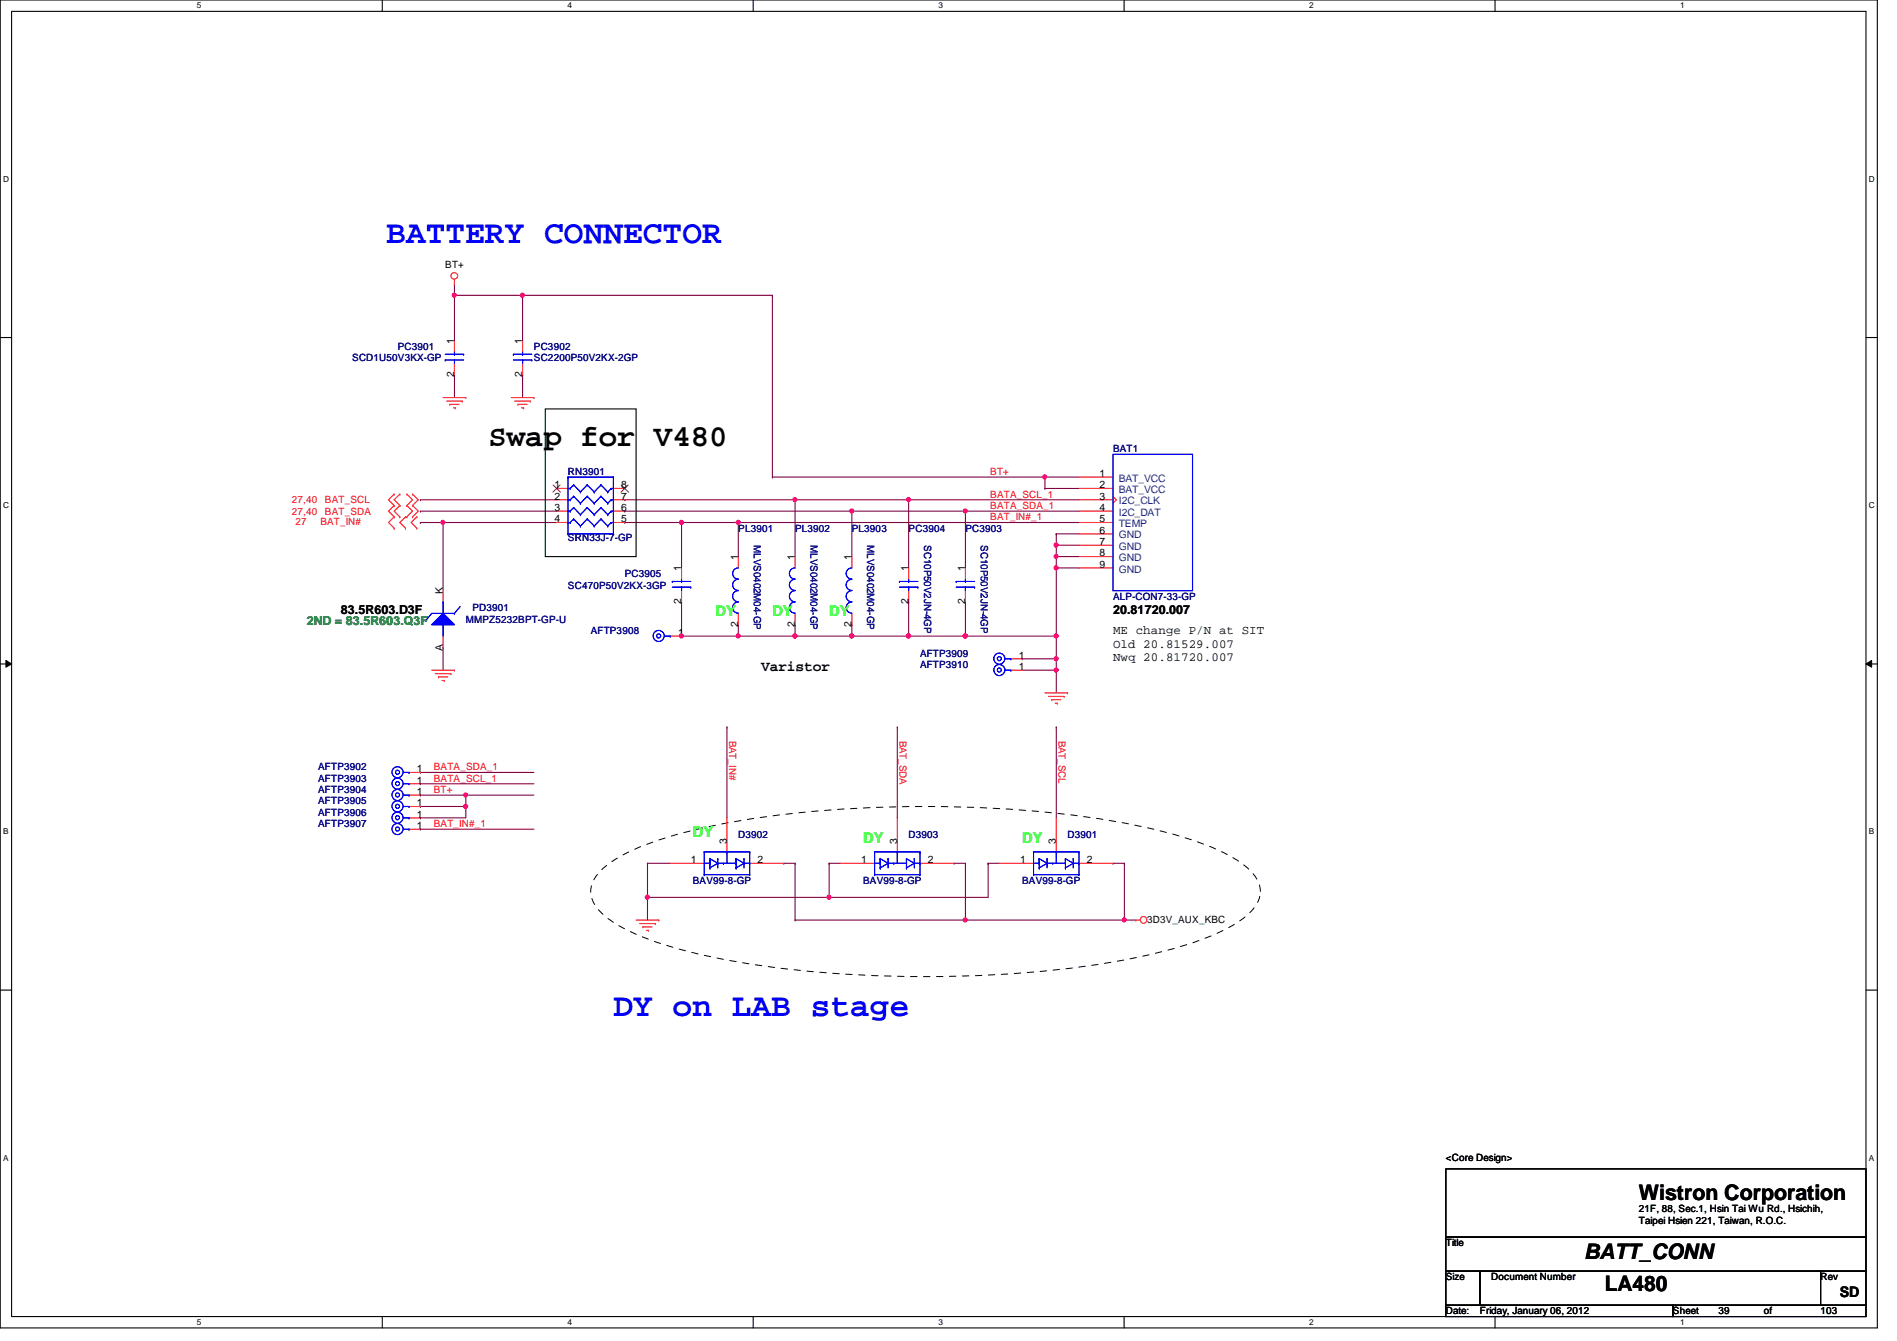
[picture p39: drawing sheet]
<svg xmlns="http://www.w3.org/2000/svg" width="297mm" height="210mm" viewBox="0 0 297 210" stroke-linecap="round" stroke-linejoin="round" font-family="sans-serif">
<defs><g id="words">
<g font-size="5.1" fill="#00f">
<text x="60.5" y="38.1">BATTERY CONNECTOR</text>
<text x="96.1" y="159">DY on LAB stage</text>
</g>
<text font-size="4.8" x="76.5" y="69.8">Swap for V480</text>
<g font-size="3.3">
<text x="256.6" y="187.9">Wistron Corporation</text>
<text x="248.1" y="197">BATT_CONN</text>
<text x="251.3" y="202.1">LA480</text>
</g>
<g font-size="2.3" fill="#0f0">
<text x="112.1" y="96.4">DY</text>
<text x="120.9" y="96.4">DY</text>
<text x="129.8" y="96.4">DY</text>
<text x="108.5" y="131">DY</text>
<text x="135.2" y="131.9">DY</text>
<text x="160.1" y="131.9">DY</text>
</g>
<g font-size="2.3">
<text x="119.2" y="105">Varistor</text>
<text x="288.1" y="203">SD</text>
</g>
<text font-size="1.9" fill="#008000" x="48" y="97.8">2ND = 83.5R603.Q3F</text>
<g font-size="1.9">
<text x="53.4" y="96.1">83.5R603.D3F</text>
<text x="174.3" y="99.3">ME change P/N at SIT</text>
<text x="174.3" y="101.4">Old 20.81529.007</text>
<text x="174.3" y="96.1">20.81720.007</text>
<text x="174.3" y="103.5">Nwq 20.81720.007</text>
</g>
<g font-size="1.6">
<text x="69.7" y="42">BT+</text>
<text x="71.1" y="53.9" transform="rotate(-90 71.1 53.9)">1</text>
<text x="81.8" y="53.9" transform="rotate(-90 81.8 53.9)">1</text>
<text x="71.1" y="59" transform="rotate(-90 71.1 59)">2</text>
<text x="81.8" y="59" transform="rotate(-90 81.8 59)">2</text>
<text x="86.8" y="76.4">1</text>
<text x="97.3" y="76.4">8</text>
<text x="172.2" y="74.6">1</text>
<text x="172.2" y="76.4">2</text>
<text x="86.8" y="78.2">2</text>
<text x="86.8" y="80">3</text>
<text x="86.8" y="81.7">4</text>
<text x="97.3" y="81.7">5</text>
<text x="97.3" y="80">6</text>
<text x="97.3" y="78.2">7</text>
<text x="172.2" y="78.2">3</text>
<text x="172.2" y="80">4</text>
<text x="172.2" y="81.7">5</text>
<text x="172.2" y="83.5">6</text>
<text x="106.7" y="89.5" transform="rotate(-90 106.7 89.5)">1</text>
<text x="115.6" y="87.7" transform="rotate(-90 115.6 87.7)">1</text>
<text x="124.5" y="87.7" transform="rotate(-90 124.5 87.7)">1</text>
<text x="133.3" y="87.7" transform="rotate(-90 133.3 87.7)">1</text>
<text x="142.2" y="89.5" transform="rotate(-90 142.2 89.5)">1</text>
<text x="151.1" y="89.5" transform="rotate(-90 151.1 89.5)">1</text>
<text x="172.2" y="85.3">7</text>
<text x="172.2" y="87.1">8</text>
<text x="172.2" y="88.9">9</text>
<text x="69.3" y="93" transform="rotate(-90 69.3 93)">K</text>
<text x="106.7" y="94.6" transform="rotate(-90 106.7 94.6)">2</text>
<text x="142.2" y="94.6" transform="rotate(-90 142.2 94.6)">2</text>
<text x="151.1" y="94.6" transform="rotate(-90 151.1 94.6)">2</text>
<text x="69.3" y="101.9" transform="rotate(-90 69.3 101.9)">A</text>
<text x="106.2" y="99.5">1</text>
<text x="115.6" y="98.1" transform="rotate(-90 115.6 98.1)">2</text>
<text x="124.5" y="98.1" transform="rotate(-90 124.5 98.1)">2</text>
<text x="133.3" y="98.1" transform="rotate(-90 133.3 98.1)">2</text>
<text x="159.5" y="104.9">1</text>
<text x="159.5" y="103.1">1</text>
<text x="65.3" y="122.6">1</text>
<text x="65.3" y="120.9">1</text>
<text x="65.3" y="124.4">1</text>
<text x="65.3" y="128">1</text>
<text x="65.3" y="129.8">1</text>
<text x="65.3" y="126.2">1</text>
<text x="108.2" y="135.1">1</text>
<text x="113.8" y="132.1" transform="rotate(-90 113.8 132.1)">3</text>
<text x="118.6" y="135.1">2</text>
<text x="134.8" y="135.1">1</text>
<text x="140.5" y="132.1" transform="rotate(-90 140.5 132.1)">3</text>
<text x="145.3" y="135.1">2</text>
<text x="159.7" y="135.1">1</text>
<text x="165.4" y="132.1" transform="rotate(-90 165.4 132.1)">3</text>
<text x="170.2" y="135.1">2</text>
<text x="179.6" y="144.4">3D3V_AUX_KBC</text>
<text x="226.4" y="181.7">&lt;Core Design&gt;</text>
<text x="256.6" y="189.7">21F, 88, Sec.1, Hsin Tai Wu Rd., Hsichih,</text>
<text x="256.6" y="191.6">Taipei Hsien 221, Taiwan, R.O.C.</text>
<text x="226.4" y="195.1">Title</text>
<text x="226.4" y="200.4">Size</text>
<text x="233.5" y="200.4">Document Number</text>
<text x="285.1" y="200.4">Rev</text>
<text x="226.4" y="205.7">Date:</text>
<text x="231.7" y="205.7">Friday, January 06, 2012</text>
<text x="262" y="205.7">Sheet</text>
<text x="269.1" y="205.7">39</text>
<text x="276.2" y="205.7">of</text>
<text x="285.1" y="205.7">103</text>
</g>
<g font-size="1.6" fill="#000080">
<text x="55.2" y="56.6">SCD1U50V3KX-GP</text>
<text x="62.3" y="54.8">PC3901</text>
<text x="83.6" y="54.8">PC3902</text>
<text x="83.6" y="56.6">SC2200P50V2KX-2GP</text>
<text x="174.3" y="70.8">BAT1</text>
<text x="88.9" y="74.3">RN3901</text>
<text x="115.6" y="83.2">PL3901</text>
<text x="124.5" y="83.2">PL3902</text>
<text x="133.4" y="83.2">PL3903</text>
<text x="142.3" y="83.2">PC3904</text>
<text x="151.2" y="83.2">PC3903</text>
<text x="88.9" y="84.7">SRN33J-7-GP</text>
<text x="118" y="85.3" transform="rotate(90 118 85.3)">MLVS0402M04-GP</text>
<text x="126.9" y="85.3" transform="rotate(90 126.9 85.3)">MLVS0402M04-GP</text>
<text x="135.8" y="85.3" transform="rotate(90 135.8 85.3)">MLVS0402M04-GP</text>
<text x="144.7" y="85.3" transform="rotate(90 144.7 85.3)">SC10P50V2JN-4GP</text>
<text x="153.6" y="85.3" transform="rotate(90 153.6 85.3)">SC10P50V2JN-4GP</text>
<text x="74" y="95.7">PD3901</text>
<text x="88.9" y="92.1">SC470P50V2KX-3GP</text>
<text x="97.8" y="90.3">PC3905</text>
<text x="174.3" y="93.9">ALP-CON7-33-GP</text>
<text x="72.9" y="97.5">MMPZ5232BPT-GP-U</text>
<text x="92.5" y="99.2">AFTP3908</text>
<text x="144.1" y="104.6">AFTP3910</text>
<text x="144.1" y="102.8">AFTP3909</text>
<text x="49.8" y="122.3">AFTP3903</text>
<text x="49.8" y="120.6">AFTP3902</text>
<text x="49.8" y="124.1">AFTP3904</text>
<text x="49.8" y="125.9">AFTP3905</text>
<text x="49.8" y="127.7">AFTP3906</text>
<text x="49.8" y="129.5">AFTP3907</text>
<text x="115.6" y="131.2">D3902</text>
<text x="142.3" y="131.2">D3903</text>
<text x="167.2" y="131.2">D3901</text>
<text x="108.5" y="138.3">BAV99-8-GP</text>
<text x="135.2" y="138.3">BAV99-8-GP</text>
<text x="160.1" y="138.3">BAV99-8-GP</text>
</g>
<g font-size="1.6" fill="#f00">
<text x="155.1" y="77.9">BATA_SCL_1</text>
<text x="155.1" y="74.3">BT+</text>
<text x="45.7" y="78.8">27,40</text>
<text x="45.7" y="80.6">27,40</text>
<text x="46.3" y="82.2">27</text>
<text x="50.2" y="82.2">BAT_IN#</text>
<text x="50.9" y="78.8">BAT_SCL</text>
<text x="50.9" y="80.6">BAT_SDA</text>
<text x="155.1" y="79.7">BATA_SDA_1</text>
<text x="155.1" y="81.4">BAT_IN#_1</text>
<text x="114.2" y="115.9" transform="rotate(90 114.2 115.9)">BAT_IN#</text>
<text x="140.8" y="115.9" transform="rotate(90 140.8 115.9)">BAT_SDA</text>
<text x="165.7" y="115.9" transform="rotate(90 165.7 115.9)">BAT_SCL</text>
<text x="67.9" y="124.1">BT+</text>
<text x="67.9" y="122.3">BATA_SCL_1</text>
<text x="67.9" y="120.6">BATA_SDA_1</text>
<text x="67.9" y="129.5">BAT_IN#_1</text>
</g>
<g font-size="1.6" fill="#004080">
<text x="175.2" y="75.4">BAT_VCC</text>
<text x="175.2" y="77.2">BAT_VCC</text>
<text x="175.2" y="79">I2C_CLK</text>
<text x="175.2" y="80.7">I2C_DAT</text>
<text x="175.2" y="82.5">TEMP</text>
<text x="175.2" y="84.3">GND</text>
<text x="175.2" y="86.1">GND</text>
<text x="175.2" y="87.8">GND</text>
<text x="175.2" y="89.6">GND</text>
</g>
<g font-size="1.3">
<text x="30.8" y="1.3">5</text>
<text x="88.9" y="1.3">4</text>
<text x="146.9" y="1.3">3</text>
<text x="205" y="1.3">2</text>
<text x="263.1" y="1.3">1</text>
<text x=".5" y="28.4">D</text>
<text x="292.6" y="28.4">D</text>
<text x=".5" y="79.5">C</text>
<text x="292.6" y="79.5">C</text>
<text x=".5" y="130.6">B</text>
<text x="292.6" y="130.6">B</text>
<text x=".5" y="181.7">A</text>
<text x="292.6" y="181.7">A</text>
<text x="30.8" y="207.4">5</text>
<text x="88.9" y="207.4">4</text>
<text x="146.9" y="207.4">3</text>
<text x="205" y="207.4">2</text>
<text x="263.1" y="207.4">1</text>
</g>
</g></defs>
<path d="M0 0h294v207.9h-294zM1.8 1.8h290.4v204.3h-290.4z" fill="none" stroke="#000" stroke-width=".17"/>
<g fill="#fff">
<path d="M30.8 .2h.7v1.4h-.7z"/>
<path d="M30.8 206.2h.7v1.4h-.7z"/>
</g>
<path d="M59.9 0v1.8M59.9 206.1v1.8" fill="none" stroke="#000" stroke-width=".17"/>
<g fill="#fff">
<path d="M88.9 .2h.6v1.4h-.6z"/>
<path d="M88.9 206.2h.6v1.4h-.6z"/>
</g>
<path d="M117.9 0v1.8M117.9 206.1v1.8" fill="none" stroke="#000" stroke-width=".17"/>
<g fill="#fff">
<path d="M146.9 .2h.7v1.4h-.7z"/>
<path d="M146.9 206.2h.7v1.4h-.7z"/>
</g>
<path d="M176 0v1.8M176 206.1v1.8" fill="none" stroke="#000" stroke-width=".17"/>
<g fill="#fff">
<path d="M205 .2h.7v1.4h-.7z"/>
<path d="M205 206.2h.7v1.4h-.7z"/>
</g>
<path d="M234.1 0v1.8M234.1 206.1v1.8" fill="none" stroke="#000" stroke-width=".17"/>
<g fill="#fff">
<path d="M263.1 .2h.7v1.4h-.7z"/>
<path d="M263.1 206.2h.7v1.4h-.7z"/>
<path d="M.5 27.3h.9v1.4h-.9z"/>
<path d="M292.6 27.3h.9v1.4h-.9z"/>
<path d="M.5 78.4h.9v1.4h-.9z"/>
<path d="M292.6 78.4h.9v1.4h-.9z"/>
</g>
<path d="M0 52.8h1.8M292.2 52.8h1.8" fill="none" stroke="#000" stroke-width=".17"/>
<g fill="#fff">
<path d="M.5 129.5h.8v1.4h-.8z"/>
<path d="M292.6 129.5h.9v1.4h-.9z"/>
</g>
<path d="M0 103.9h1.8M292.2 103.9h1.8" fill="none" stroke="#000" stroke-width=".17"/>
<path d="M.9 103.4l.9 .5-.9 .5zM292.2 103.9l.9-.5v1z" fill="#000"/>
<path d="M.9 103.4l.9 .5-.9 .5zM292.2 103.9l.9-.5v1z" fill="none" stroke="#000" stroke-width=".16"/>
<g fill="#fff">
<path d="M.5 180.5h.8v1.4h-.8z"/>
<path d="M292.6 180.5h.9v1.4h-.9z"/>
</g>
<path d="M0 155h1.8M292.2 155h1.8" fill="none" stroke="#000" stroke-width=".17"/>
<path d="M165.4 87.1h.1M165.4 85.3h.1M165.4 87.1h3.5M165.4 85.3v1.8" fill="none" stroke="#800040" stroke-width=".17"/>
<circle cx="165.4" cy="85.3" r=".32" fill="#f0f"/>
<circle cx="165.4" cy="85.3" r=".32" fill="none" stroke="#f0f" stroke-width=".17"/>
<path d="M124.5 78.2h.1M124.5 78.2v8.9M165.4 85.3h.1M165.4 83.6h.1M165.4 88.9h.1M165.4 85.3h3.5M165.4 83.6v1.7M165.4 88.9v10.7" fill="none" stroke="#800040" stroke-width=".17"/>
<circle cx="165.4" cy="99.5" r=".32" fill="#f0f"/>
<circle cx="165.4" cy="99.5" r=".32" fill="none" stroke="#f0f" stroke-width=".17"/>
<circle cx="165.4" cy="88.9" r=".32" fill="#f0f"/>
<circle cx="165.4" cy="88.9" r=".32" fill="none" stroke="#f0f" stroke-width=".17"/>
<path d="M165.4 104.9h.1M165.4 104.9v3.6" fill="none" stroke="#800040" stroke-width=".17"/>
<circle cx="165.4" cy="104.9" r=".32" fill="#f0f"/>
<circle cx="165.4" cy="104.9" r=".32" fill="none" stroke="#f0f" stroke-width=".17"/>
<path d="M106.7 99.6h.1M106.7 99.6h8.9M124.5 99.6h.1M124.5 99.6h8.9" fill="none" stroke="#800040" stroke-width=".17"/>
<circle cx="133.4" cy="99.5" r=".32" fill="#f0f"/>
<circle cx="133.4" cy="99.5" r=".32" fill="none" stroke="#f0f" stroke-width=".17"/>
<circle cx="124.5" cy="99.5" r=".32" fill="#f0f"/>
<circle cx="124.5" cy="99.5" r=".32" fill="none" stroke="#f0f" stroke-width=".17"/>
<path d="M133.4 99.6h.1M133.4 99.6h8.9" fill="none" stroke="#800040" stroke-width=".17"/>
<circle cx="142.3" cy="99.5" r=".32" fill="#f0f"/>
<circle cx="142.3" cy="99.5" r=".32" fill="none" stroke="#f0f" stroke-width=".17"/>
<circle cx="133.4" cy="99.5" r=".32" fill="#f0f"/>
<circle cx="133.4" cy="99.5" r=".32" fill="none" stroke="#f0f" stroke-width=".17"/>
<path d="M142.3 99.6h.1M142.3 99.6h8.9" fill="none" stroke="#800040" stroke-width=".17"/>
<circle cx="151.1" cy="99.5" r=".32" fill="#f0f"/>
<circle cx="151.1" cy="99.5" r=".32" fill="none" stroke="#f0f" stroke-width=".17"/>
<circle cx="142.3" cy="99.5" r=".32" fill="#f0f"/>
<circle cx="142.3" cy="99.5" r=".32" fill="none" stroke="#f0f" stroke-width=".17"/>
<path d="M65.8 126.2h.1M65.8 126.2h7.1M72.9 126.2h.1M72.9 126.2v1.8" fill="none" stroke="#800040" stroke-width=".17"/>
<circle cx="72.9" cy="126.2" r=".32" fill="#f0f"/>
<circle cx="72.9" cy="126.2" r=".32" fill="none" stroke="#f0f" stroke-width=".17"/>
<g fill="none" stroke="#800040" stroke-width=".17">
<path d="M142.3 78.2h.1M142.3 78.2v10.7M106.7 94.2h.1M106.7 94.2v5.4M133.4 80h.1M133.4 97.8h.1M133.4 80v7.1M133.4 97.8v1.8M142.3 94.2h.1M142.3 94.2v5.4M151.2 80h.1M151.2 80v8.9"/>
<path d="M65.8 124.5h.1M65.8 124.5h7.1"/>
</g>
<circle cx="106.7" cy="99.5" r=".32" fill="#f0f"/>
<circle cx="106.7" cy="99.5" r=".32" fill="none" stroke="#f0f" stroke-width=".17"/>
<path d="M106.7 81.8h.1M106.7 81.8v7.1" fill="none" stroke="#800040" stroke-width=".17"/>
<circle cx="106.7" cy="81.8" r=".32" fill="#f0f"/>
<circle cx="106.7" cy="81.8" r=".32" fill="none" stroke="#f0f" stroke-width=".17"/>
<path d="M151.2 94.2h.1M151.2 94.2v5.4" fill="none" stroke="#800040" stroke-width=".17"/>
<circle cx="151.1" cy="99.5" r=".32" fill="#f0f"/>
<circle cx="151.1" cy="99.5" r=".32" fill="none" stroke="#f0f" stroke-width=".17"/>
<path d="M106.7 81.8h.1M106.7 81.8h8.9M133.4 80h.1M133.4 80h17.8" fill="none" stroke="#800040" stroke-width=".17"/>
<circle cx="133.4" cy="80" r=".32" fill="#f0f"/>
<circle cx="133.4" cy="80" r=".32" fill="none" stroke="#f0f" stroke-width=".17"/>
<path d="M97.8 78.2h.1M97.8 78.2h44.5M124.5 78.2h.1M65.8 81.8h.1M65.8 81.8h3.6M97.8 80h.1M97.8 80h35.6" fill="none" stroke="#800040" stroke-width=".17"/>
<circle cx="124.5" cy="78.2" r=".32" fill="#f0f"/>
<circle cx="124.5" cy="78.2" r=".32" fill="none" stroke="#f0f" stroke-width=".17"/>
<path d="M142.3 78.2h.1M142.3 78.2h26.6" fill="none" stroke="#800040" stroke-width=".17"/>
<circle cx="142.3" cy="78.2" r=".32" fill="#f0f"/>
<circle cx="142.3" cy="78.2" r=".32" fill="none" stroke="#f0f" stroke-width=".17"/>
<path d="M151.2 80h.1M151.2 80h17.7" fill="none" stroke="#800040" stroke-width=".17"/>
<circle cx="151.1" cy="80" r=".32" fill="#f0f"/>
<circle cx="151.1" cy="80" r=".32" fill="none" stroke="#f0f" stroke-width=".17"/>
<path d="M115.6 81.8h.1M115.6 81.8h53.3" fill="none" stroke="#800040" stroke-width=".17"/>
<circle cx="115.6" cy="81.8" r=".32" fill="#f0f"/>
<circle cx="115.6" cy="81.8" r=".32" fill="none" stroke="#f0f" stroke-width=".17"/>
<path d="M81.8 46.2h.1M81.8 46.2h39.1M124.5 97.8h.1M124.5 97.8v1.8" fill="none" stroke="#800040" stroke-width=".17"/>
<circle cx="81.8" cy="46.2" r=".32" fill="#f0f"/>
<circle cx="81.8" cy="46.2" r=".32" fill="none" stroke="#f0f" stroke-width=".17"/>
<path d="M163.6 74.7h.1M163.6 74.7h5.3" fill="none" stroke="#800040" stroke-width=".17"/>
<circle cx="163.6" cy="74.6" r=".32" fill="#f0f"/>
<circle cx="163.6" cy="74.6" r=".32" fill="none" stroke="#f0f" stroke-width=".17"/>
<path d="M120.9 46.2h.1M120.9 46.2v28.5M65.8 78.2h.1M65.8 78.2h21.4M65.8 80h.1M65.8 80h21.4M69.4 81.8h.1M69.4 81.8h17.8M115.6 97.8h.1M115.6 97.8v1.8" fill="none" stroke="#800040" stroke-width=".17"/>
<circle cx="69.4" cy="81.8" r=".32" fill="#f0f"/>
<circle cx="69.4" cy="81.8" r=".32" fill="none" stroke="#f0f" stroke-width=".17"/>
<path d="M115.6 81.8h.1M115.6 99.6h.1M115.6 81.8v5.3M115.6 99.6h8.9" fill="none" stroke="#800040" stroke-width=".17"/>
<circle cx="124.5" cy="99.5" r=".32" fill="#f0f"/>
<circle cx="124.5" cy="99.5" r=".32" fill="none" stroke="#f0f" stroke-width=".17"/>
<circle cx="115.6" cy="99.5" r=".32" fill="#f0f"/>
<circle cx="115.6" cy="99.5" r=".32" fill="none" stroke="#f0f" stroke-width=".17"/>
<g fill="none" stroke="#800040" stroke-width=".17">
<path d="M69.4 81.8h.1M69.4 81.8v10.7M69.4 101.3h.1M69.4 101.3v3.6M165.4 113.8h.1M165.4 113.8v14.2M65.8 128h.1M65.8 128h7.1M101.4 135.1h.1M101.4 135.1h3.5M122.7 135.1h.1M122.7 135.1h1.8"/>
<path d="M129.8 135.1h.1M129.8 135.1h1.8M174.3 135.1h.1M174.3 135.1h1.8M176.1 135.1h.1M176.1 135.1v8.9M101.4 140.5h.1M101.4 140.5v3.5M151.2 144h.1M151.2 144h26.6M176.1 144h.1"/>
</g>
<circle cx="176" cy="144" r=".32" fill="#f0f"/>
<circle cx="176" cy="144" r=".32" fill="none" stroke="#f0f" stroke-width=".17"/>
<circle cx="151.1" cy="144" r=".32" fill="#f0f"/>
<circle cx="151.1" cy="144" r=".32" fill="none" stroke="#f0f" stroke-width=".17"/>
<path d="M129.8 135.1h.1M129.8 135.1v5.4h-28.4M101.4 140.5h.1" fill="none" stroke="#800040" stroke-width=".17"/>
<circle cx="129.8" cy="140.4" r=".32" fill="#f0f"/>
<circle cx="129.8" cy="140.4" r=".32" fill="none" stroke="#f0f" stroke-width=".17"/>
<circle cx="101.4" cy="140.4" r=".32" fill="#f0f"/>
<circle cx="101.4" cy="140.4" r=".32" fill="none" stroke="#f0f" stroke-width=".17"/>
<g fill="none" stroke="#800040" stroke-width=".17">
<path d="M71.2 58.7h.1M71.2 46.2h.1M71.2 46.2v7.1M71.2 58.7v3.5M71.2 46.2h10.6M81.8 58.7h.1M81.8 46.2h.1M81.8 46.2v7.1M81.8 58.7v3.5M97.8 81.8h.1M97.8 81.8h8.9M113.8 113.8h.1"/>
<path d="M113.8 113.8v14.2M140.5 113.8h.1M140.5 113.8v14.2M101.4 135.1h.1M101.4 135.1v5.4M124.5 135.1h.1M124.5 135.1v8.9M149.4 135.1h.1M149.4 135.1h1.8M151.2 135.1h.1M151.2 135.1v8.9h-26.7M154.7 135.1h.1"/>
<path d="M154.7 135.1v5.4h-24.9M154.7 135.1h1.8M124.5 144h.1M129.8 140.5h.1"/>
</g>
<circle cx="71.1" cy="46.2" r=".32" fill="#f0f"/>
<circle cx="71.1" cy="46.2" r=".32" fill="none" stroke="#f0f" stroke-width=".17"/>
<path d="M165.4 83.6h.1M165.4 83.6h3.5M65.8 122.7h.1M65.8 122.7h17.8M72.9 124.5h.1M72.9 124.5h10.7" fill="none" stroke="#800040" stroke-width=".17"/>
<circle cx="72.9" cy="124.4" r=".32" fill="#f0f"/>
<circle cx="72.9" cy="124.4" r=".32" fill="none" stroke="#f0f" stroke-width=".17"/>
<path d="M151.2 99.6h.1M151.2 99.6h14.2M65.8 129.8h.1M65.8 120.9h.1M65.8 129.8h17.8M65.8 120.9h17.8M72.9 124.5h.1M72.9 124.5v1.7" fill="none" stroke="#800040" stroke-width=".17"/>
<circle cx="151.1" cy="99.5" r=".32" fill="#f0f"/>
<circle cx="151.1" cy="99.5" r=".32" fill="none" stroke="#f0f" stroke-width=".17"/>
<path d="M71.2 44.4h.1M71.2 44.4v1.8M120.9 74.7h.1M120.9 74.7h42.7M165.4 88.9h.1M165.4 87.1h.1M165.4 88.9h3.5M165.4 87.1v1.8" fill="none" stroke="#800040" stroke-width=".17"/>
<circle cx="165.4" cy="87.1" r=".32" fill="#f0f"/>
<circle cx="165.4" cy="87.1" r=".32" fill="none" stroke="#f0f" stroke-width=".17"/>
<path d="M163.6 74.7h.1M163.6 76.5h.1M163.6 74.7v1.8M163.6 76.5h5.3M165.4 99.6h.1M165.4 99.6v5.3M160.1 103.1h.1M160.1 103.1h5.3M160.1 104.9h5.3M165.4 104.9h.1M165.4 103.1h.1" fill="none" stroke="#800040" stroke-width=".17"/>
<circle cx="165.4" cy="103.1" r=".32" fill="#f0f"/>
<circle cx="165.4" cy="103.1" r=".32" fill="none" stroke="#f0f" stroke-width=".17"/>
<g fill="none" stroke="#f00" stroke-width=".17">
<path d="M71.2 44.4h.1M71.2 43.7v.7M61.7 79.1h.1M61.7 77.3h.1M61.7 79.1l-.9 .9 .9 .9M61.7 77.3l-.9 .9 .9 .9M62.6 77.3h.1M62.6 79.1h.1M62.6 77.3l-.9 .9 .9 .9M62.6 79.1l-.9 .9 .9 .9M63.7 79.1h.1M63.7 77.3h.1"/>
<path d="M63.7 77.3l.9 .9-.9 .9M63.7 79.1l.9 .9-.9 .9M64.6 79.1h.1M64.6 77.3h.1M64.6 77.3l.9 .9-.9 .9M64.6 79.1l.9 .9-.9 .9M69.4 62.2h3.5M69.9 62.8h2.5M70.4 63.3h.1M70.4 63.3h1.5M71 63.8h.3M71.3 63.8h.1"/>
<path d="M72.4 62.8h.1M72.9 62.2h.1M80 62.2h3.6M80.6 62.8h2.5M81.1 63.3h.1M81.1 63.3h1.4M81.7 63.8h.3M82 63.8h.1M83.1 62.8h.1M83.6 62.2h.1M87.2 76.5h1.7M87.2 78.2h1.7"/>
<path d="M96.1 76.5h1.7M96.1 78.2h1.7M61.7 82.7h.1M61.7 80.9h.1M61.7 80.9l-.9 .9 .9 .9M62.6 80.9h.1M63.5 80.9h.1M63.5 82.7h.1M63.5 80.9l-.9 .9 .9 .9M63.7 80.9h.1M64.6 80.9h.1M65.3 82.7h.1"/>
<path d="M65.3 80.9h.1M65.3 80.9l-.9 .9 .9 .9M69.4 92.5v1.7M69.4 99.6v1.7M87.2 80h1.7M87.2 81.8h1.7M96.1 80h1.7M96.1 81.8h1.7M104.9 99.6h1.8M106.7 88.9v1.8M106.7 92.5v1.7M142.3 88.9v1.8"/>
<path d="M142.3 92.5v1.7M67.6 104.9h3.6M68.2 105.5h2.4M68.7 106h.1M68.7 106h1.4M69.2 106.5h.4M69.6 106.5h.1M70.6 105.5h.1M71.2 104.9h.1M163.6 108.5h3.6M164.2 109h2.4M164.7 109.5h.1"/>
<path d="M164.7 109.5h1.4M165.2 110.1h.4M165.6 110.1h.1M166.6 109h.1M167.2 108.5h.1M99.6 144h3.6M100.2 144.6h2.4M100.7 145.1h.1M100.7 145.1h1.4M101.2 145.6h.4M101.6 145.6h.1M102.6 144.6h.1"/>
<path d="M103.2 144h.1M177.8 144h.1M177.8 144h.8"/>
<circle cx="71.1" cy="43.2" r=".52"/>
<circle cx="179.1" cy="144" r=".52"/>
</g>
<path d="M85.4 64h14.2v23.1h-14.2zM226.4 183h65.8v10.6h-65.8zM226.4 193.6h65.8v5.4h-65.8zM226.4 199h5.3v5.3h-5.3zM231.7 199h53.4v5.3h-53.4zM285.1 199h7.1v5.3h-7.1zM226.4 204.3h35.6v1.8h-35.6zM262 204.3h30.2v1.8h-30.2z" fill="none" stroke="#000" stroke-width=".17"/>
<path d="M94.4 136a25.4 25.4 0 0 1 9-4.6 119.4 119.4 0 0 1 27.6-4.7 186.3 186.3 0 0 1 45.9 2.3 53.5 53.5 0 0 1 16.3 5.3 8.5 8.5 0 0 1 4 4.3 4 4 0 0 1-.9 3.6 18.8 18.8 0 0 1-7.9 4.8 105.1 105.1 0 0 1-26.3 5.1 188.1 188.1 0 0 1-49.2-2 53.4 53.4 0 0 1-16.3-5.4 8.5 8.5 0 0 1-4-4.3 4 4 0 0 1 1-3.6z" fill="none" stroke="#000" stroke-width=".16" stroke-dasharray="1 1 1 1 1 1 1 1"/>
<path d="M86.6 75.9l1.2 1.1M87.7 75.9l-1.1 1.1M97.3 75.9l1.1 1.1M98.4 75.9l-1.2 1.1" fill="none" stroke="#804000" stroke-width=".16"/>
<g fill="none" stroke="#00f" stroke-width=".17">
<path d="M88.9 78.2h.1M88.9 74.7h.1M88.9 76.5h.4M88.9 78.2h.4M88.9 74.7h7.2M88.9 74.7v8.9M89.3 76.5h.1M89.3 78.2h.1M89.8 75.9h.1M89.8 77.7h.1M89.8 79.5h.1M89.8 75.9l-.5 .6"/>
<path d="M89.8 75.9l1.1 1.1M89.8 77.7l1.1 1.1M89.8 77.7l-.5 .5M89.8 79.5l-.5 .5M89.8 79.5l1.1 1.1M90.9 77h.1M90.9 78.8h.1M91.9 75.9h.1M91.9 77.7h.1M91.9 79.5h.1M91.9 75.9l-1 1.1M91.9 75.9l1.1 1.1"/>
<path d="M91.9 77.7l1.1 1.1M91.9 77.7l-1 1.1M91.9 79.5l-1 1.1M91.9 79.5l1.1 1.1M93 77h.1M93 78.8h.1M94.1 75.9h.1M94.1 77.7h.1M94.1 79.5h.1M94.1 75.9l-1.1 1.1M94.1 75.9l1.1 1.1M94.1 77.7l1.1 1.1"/>
<path d="M94.1 77.7l-1.1 1.1M94.1 79.5l-1.1 1.1M94.1 79.5l1.1 1.1M95.2 77h.1M95.2 78.8h.1M95.7 76.5h.1M95.7 78.2h.1M95.7 76.5h.4M95.7 76.5l-.5 .5M95.7 78.2h.4M95.7 78.2l-.5 .6M96.1 76.5h.1"/>
<path d="M96.1 74.7h.1M96.1 74.7v8.9M88.9 81.8h.1M88.9 83.6h.1M88.9 80h.4M88.9 81.8h.4M88.9 83.6h7.2M89.3 80h.1M89.3 81.8h.1M89.8 81.2h.1M89.8 81.2l1.1 1.1M89.8 81.2l-.5 .6"/>
<path d="M90.9 80.6h.1M90.9 82.3h.1M91.9 81.2h.1M91.9 81.2l1.1 1.1M91.9 81.2l-1 1.1M93 80.6h.1M93 82.3h.1M94.1 81.2h.1M94.1 81.2l1.1 1.1M94.1 81.2l-1.1 1.1M95.2 80.6h.1M95.2 82.3h.1"/>
<path d="M95.7 80h.1M95.7 81.8h.1M95.7 80h.4M95.7 80l-.5 .6M95.7 81.8h.4M95.7 81.8l-.5 .5M96.1 80h.1M96.1 83.6h.1M104.1 99.6h.8M104.9 99.6h.1M105.3 91h.1M105.3 91h2.9"/>
<path d="M105.3 91.9h2.9M106.7 91h.1M106.7 91.9h.1M106.7 90.7v.3M106.7 91.9v.6M108.2 91.9h.1M140.8 91h.1M140.8 91h2.9M140.8 91.9h2.9M142.3 91h.1M142.3 91.9h.1M142.3 90.7v.3"/>
<path d="M142.3 91.9v.6M143.7 91.9h.1"/>
<circle cx="103.1" cy="99.5" r=".32"/>
<circle cx="103.1" cy="99.5" r=".87"/>
</g>
<path d="M69.4 96l1.8 1.8h-3.6z" fill="#00f"/>
<path d="M66.7 97.1h.1M69.4 96l1.8 1.8h-3.6zM69.4 97.8h.1M69.4 94.2h.1M69.4 94.2v1.8M69.4 97.8v1.8M71.2 96h.1M71.2 96h-3.6l-.9 1.1M72 95l-.8 1" fill="none" stroke="#00f" stroke-width=".17"/>
<path d="M69.4 96l1.8 1.8h-3.6z" fill="#00f"/>
<g fill="none" stroke="#00f" stroke-width=".17">
<path d="M69.7 56.3h.1M69.7 55.5h2.9M69.7 56.3h2.9M71.2 55.5h.1M71.2 56.3h.1M71.2 55.1v.4M71.2 56.3v.6M72.6 55.5h.1M80.4 55.5h.1M80.4 55.5h2.9M80.4 56.3h2.9M81.8 55.5h.1"/>
<path d="M81.8 56.3h.1M81.8 55.1v.4M81.8 56.3v.6M83.3 56.3h.1M174.3 71.1h12.4v21.4h-12.4zM66.7 97.1h.1M69.4 96l1.8 1.8h-3.6zM69.4 97.8h.1M69.4 94.2h.1M69.4 94.2v1.8M69.4 97.8v1.8M71.2 96h.1"/>
<path d="M71.2 96h-3.6l-.9 1.1M72 95l-.8 1M115.6 88.9a.87 .87 0 0 0-.9 .9 .87 .87 0 0 0 .9 .8M115.6 90.7a.87 .87 0 0 0-.9 .8 .87 .87 0 0 0 .9 .9M115.6 92.5a.87 .87 0 0 0-.9 .8 .87 .87 0 0 0 .9 .9M115.6 94.2a.87 .87 0 0 0-.9 .9 .87 .87 0 0 0 .9 .9M124.5 88.9a.87 .87 0 0 0-.9 .9 .87 .87 0 0 0 .9 .8M124.5 90.7a.87 .87 0 0 0-.9 .8 .87 .87 0 0 0 .9 .9M124.5 92.5a.87 .87 0 0 0-.9 .8 .87 .87 0 0 0 .9 .9M124.5 94.2a.87 .87 0 0 0-.9 .9 .87 .87 0 0 0 .9 .9M133.4 88.9a.87 .87 0 0 0-.9 .9 .87 .87 0 0 0 .9 .8M133.4 90.7a.87 .87 0 0 0-.9 .8 .87 .87 0 0 0 .9 .9"/>
<path d="M133.4 92.5a.87 .87 0 0 0-.9 .8 .87 .87 0 0 0 .9 .9M133.4 94.2a.87 .87 0 0 0-.9 .9 .87 .87 0 0 0 .9 .9M149.7 91h.1M149.7 91h2.9M149.7 91.9h2.9M151.2 91h.1M151.2 91.9h.1M151.2 90.7v.3M151.2 91.9v.6M152.6 91.9h.1M157.4 104.9h.9M157.4 103.1h.9"/>
<path d="M158.3 104.9h.1M158.3 103.1h.1M63.2 128h.8M63.2 122.7h.8M63.2 129.8h.8M63.2 120.9h.8M63.2 124.5h.8M63.2 126.2h.8M64 128h.1M64 122.7h.1M64 129.8h.1M64 120.9h.1"/>
<path d="M64 124.5h.1M64 126.2h.1M110.3 136.9h.1M110.3 133.3h.1M110.3 135.1h.9M110.3 136.9h7.1M110.3 133.3h7.1M110.3 133.3v3.6M111.2 135.1h.1M111.2 134.4h.1M111.2 135.8h.1M111.2 134.4v1.4"/>
<path d="M111.2 134.4l1.2 .7M112.4 134.4h.1M112.4 135.1h.1M112.4 135.1h2.9M112.4 134.4v1.4M112.4 135.1l-1.2 .7M113.3 135.1h.1M113.8 133.3h.1M113.8 133.3v1.8M115.3 135.1h.1M115.3 134.4h.1M115.3 135.8h.1"/>
<path d="M115.3 134.4v1.4M115.3 134.4l1.2 .7M116.5 134.4h.1M116.5 135.1h.1M116.5 135.1h.9M116.5 134.4v1.4M116.5 135.1l-1.2 .7M117.4 135.1h.1M117.4 136.9h.1M117.4 133.3h.1M117.4 133.3v3.6M136.9 136.9h.1"/>
<path d="M136.9 133.3h.1M136.9 135.1h.9M136.9 136.9h7.2M136.9 133.3v3.6M136.9 133.3h7.2M137.8 135.1h.1M137.8 134.4h.1M137.8 135.8h.1M137.8 134.4v1.4M137.8 134.4l1.3 .7M139.1 134.4h.1M139.1 135.1h.1"/>
<path d="M139.1 135.1h2.8M139.1 134.4v1.4M139.1 135.1l-1.3 .7M140 135.1h.1M140.5 133.3h.1M140.5 133.3v1.8M141.9 135.1h.1M141.9 134.4h.1M141.9 135.8h.1M141.9 134.4v1.4M141.9 134.4l1.3 .7M143.2 134.4h.1"/>
<path d="M143.2 135.1h.1M143.2 135.1h.9M143.2 134.4v1.4M143.2 135.1l-1.3 .7M144.1 135.1h.1M144.1 136.9h.1M144.1 133.3h.1M144.1 133.3v3.6M161.8 136.9h.1M161.8 133.3h.1M161.8 135.1h.9M161.8 136.9h7.1"/>
<path d="M161.8 133.3h7.1M161.8 133.3v3.6M162.7 135.1h.1M162.7 134.4h.1M162.7 135.8h.1M162.7 134.4v1.4M162.7 134.4l1.3 .7M164 134.4h.1M164 135.1h.1M164 135.1h2.8M164 134.4v1.4M164 135.1l-1.3 .7"/>
<path d="M164.8 135.1h.1M165.4 133.3h.1M165.4 133.3v1.8M166.8 135.1h.1M166.8 134.4h.1M166.8 135.8h.1M166.8 134.4v1.4M166.8 134.4l1.3 .7M168.1 134.4h.1M168.1 135.1h.1M168.1 135.1h.8M168.1 134.4v1.4"/>
<path d="M168.1 135.1l-1.3 .7M168.9 135.1h.1M168.9 136.9h.1M168.9 133.3h.1M168.9 133.3v3.6"/>
<circle cx="156.5" cy="103.1" r=".32"/>
<circle cx="156.5" cy="104.9" r=".32"/>
<circle cx="156.5" cy="104.9" r=".87"/>
<circle cx="156.5" cy="103.1" r=".87"/>
<circle cx="62.2" cy="120.9" r=".32"/>
<circle cx="62.2" cy="126.2" r=".32"/>
<circle cx="62.2" cy="129.8" r=".32"/>
<circle cx="62.2" cy="128" r=".32"/>
<circle cx="62.2" cy="122.7" r=".32"/>
<circle cx="62.2" cy="124.4" r=".32"/>
<circle cx="62.2" cy="126.2" r=".87"/>
<circle cx="62.2" cy="124.4" r=".87"/>
<circle cx="62.2" cy="129.8" r=".87"/>
<circle cx="62.2" cy="128" r=".87"/>
<circle cx="62.2" cy="122.7" r=".87"/>
<circle cx="62.2" cy="120.9" r=".87"/>
</g>
<g fill="none" stroke="#f00" stroke-width=".17">
<path d="M71.2 53.3v1.8M71.2 56.9v1.8M81.8 53.3v1.8M81.8 56.9v1.8M168.9 74.7h5.4M168.9 76.5h5.4M168.9 78.2h5.4M174.3 77.7l.5 .5-.5 .5M115.6 87.1v1.8M115.6 96v1.8M124.5 87.1v1.8M124.5 96v1.8"/>
<path d="M133.4 87.1v1.8M133.4 96v1.8M151.2 88.9v1.8M151.2 92.5v1.7M168.9 80h5.4M168.9 81.8h5.4M168.9 83.6h5.4M168.9 85.3h5.4M168.9 87.1h5.4M168.9 88.9h5.4M158.3 104.9h1.8M158.3 103.1h1.8"/>
<path d="M64 128h1.8M64 122.7h1.8M64 129.8h1.8M64 120.9h1.8M64 124.5h1.8M64 126.2h1.8M104.9 135.1h5.4M113.8 128v5.3M117.4 135.1h5.3M131.6 135.1h5.3M140.5 128v5.3M144.1 135.1h5.3"/>
<path d="M156.5 135.1h5.3M165.4 128v5.3M168.9 135.1h5.4"/>
</g>
<circle cx="165.4" cy="85.3" r=".32" fill="#f0f"/>
<circle cx="165.4" cy="85.3" r=".32" fill="none" stroke="#f0f" stroke-width=".17"/>
<circle cx="165.4" cy="99.5" r=".32" fill="#f0f"/>
<circle cx="165.4" cy="99.5" r=".32" fill="none" stroke="#f0f" stroke-width=".17"/>
<circle cx="165.4" cy="88.9" r=".32" fill="#f0f"/>
<circle cx="165.4" cy="88.9" r=".32" fill="none" stroke="#f0f" stroke-width=".17"/>
<circle cx="165.4" cy="104.9" r=".32" fill="#f0f"/>
<circle cx="165.4" cy="104.9" r=".32" fill="none" stroke="#f0f" stroke-width=".17"/>
<circle cx="133.4" cy="99.5" r=".32" fill="#f0f"/>
<circle cx="133.4" cy="99.5" r=".32" fill="none" stroke="#f0f" stroke-width=".17"/>
<circle cx="124.5" cy="99.5" r=".32" fill="#f0f"/>
<circle cx="124.5" cy="99.5" r=".32" fill="none" stroke="#f0f" stroke-width=".17"/>
<circle cx="142.3" cy="99.5" r=".32" fill="#f0f"/>
<circle cx="142.3" cy="99.5" r=".32" fill="none" stroke="#f0f" stroke-width=".17"/>
<circle cx="133.4" cy="99.5" r=".32" fill="#f0f"/>
<circle cx="133.4" cy="99.5" r=".32" fill="none" stroke="#f0f" stroke-width=".17"/>
<circle cx="151.1" cy="99.5" r=".32" fill="#f0f"/>
<circle cx="151.1" cy="99.5" r=".32" fill="none" stroke="#f0f" stroke-width=".17"/>
<circle cx="142.3" cy="99.5" r=".32" fill="#f0f"/>
<circle cx="142.3" cy="99.5" r=".32" fill="none" stroke="#f0f" stroke-width=".17"/>
<circle cx="72.9" cy="126.2" r=".32" fill="#f0f"/>
<circle cx="72.9" cy="126.2" r=".32" fill="none" stroke="#f0f" stroke-width=".17"/>
<circle cx="106.7" cy="99.5" r=".32" fill="#f0f"/>
<circle cx="106.7" cy="99.5" r=".32" fill="none" stroke="#f0f" stroke-width=".17"/>
<circle cx="106.7" cy="81.8" r=".32" fill="#f0f"/>
<circle cx="106.7" cy="81.8" r=".32" fill="none" stroke="#f0f" stroke-width=".17"/>
<circle cx="151.1" cy="99.5" r=".32" fill="#f0f"/>
<circle cx="151.1" cy="99.5" r=".32" fill="none" stroke="#f0f" stroke-width=".17"/>
<circle cx="133.4" cy="80" r=".32" fill="#f0f"/>
<circle cx="133.4" cy="80" r=".32" fill="none" stroke="#f0f" stroke-width=".17"/>
<circle cx="124.5" cy="78.2" r=".32" fill="#f0f"/>
<circle cx="124.5" cy="78.2" r=".32" fill="none" stroke="#f0f" stroke-width=".17"/>
<circle cx="142.3" cy="78.2" r=".32" fill="#f0f"/>
<circle cx="142.3" cy="78.2" r=".32" fill="none" stroke="#f0f" stroke-width=".17"/>
<circle cx="151.1" cy="80" r=".32" fill="#f0f"/>
<circle cx="151.1" cy="80" r=".32" fill="none" stroke="#f0f" stroke-width=".17"/>
<circle cx="115.6" cy="81.8" r=".32" fill="#f0f"/>
<circle cx="115.6" cy="81.8" r=".32" fill="none" stroke="#f0f" stroke-width=".17"/>
<circle cx="81.8" cy="46.2" r=".32" fill="#f0f"/>
<circle cx="81.8" cy="46.2" r=".32" fill="none" stroke="#f0f" stroke-width=".17"/>
<circle cx="163.6" cy="74.6" r=".32" fill="#f0f"/>
<circle cx="163.6" cy="74.6" r=".32" fill="none" stroke="#f0f" stroke-width=".17"/>
<circle cx="69.4" cy="81.8" r=".32" fill="#f0f"/>
<circle cx="69.4" cy="81.8" r=".32" fill="none" stroke="#f0f" stroke-width=".17"/>
<circle cx="124.5" cy="99.5" r=".32" fill="#f0f"/>
<circle cx="124.5" cy="99.5" r=".32" fill="none" stroke="#f0f" stroke-width=".17"/>
<circle cx="115.6" cy="99.5" r=".32" fill="#f0f"/>
<circle cx="115.6" cy="99.5" r=".32" fill="none" stroke="#f0f" stroke-width=".17"/>
<circle cx="176" cy="144" r=".32" fill="#f0f"/>
<circle cx="176" cy="144" r=".32" fill="none" stroke="#f0f" stroke-width=".17"/>
<circle cx="151.1" cy="144" r=".32" fill="#f0f"/>
<circle cx="151.1" cy="144" r=".32" fill="none" stroke="#f0f" stroke-width=".17"/>
<circle cx="129.8" cy="140.4" r=".32" fill="#f0f"/>
<circle cx="129.8" cy="140.4" r=".32" fill="none" stroke="#f0f" stroke-width=".17"/>
<circle cx="101.4" cy="140.4" r=".32" fill="#f0f"/>
<circle cx="101.4" cy="140.4" r=".32" fill="none" stroke="#f0f" stroke-width=".17"/>
<circle cx="71.1" cy="46.2" r=".32" fill="#f0f"/>
<circle cx="71.1" cy="46.2" r=".32" fill="none" stroke="#f0f" stroke-width=".17"/>
<circle cx="72.9" cy="124.4" r=".32" fill="#f0f"/>
<circle cx="72.9" cy="124.4" r=".32" fill="none" stroke="#f0f" stroke-width=".17"/>
<circle cx="151.1" cy="99.5" r=".32" fill="#f0f"/>
<circle cx="151.1" cy="99.5" r=".32" fill="none" stroke="#f0f" stroke-width=".17"/>
<circle cx="165.4" cy="87.1" r=".32" fill="#f0f"/>
<circle cx="165.4" cy="87.1" r=".32" fill="none" stroke="#f0f" stroke-width=".17"/>
<circle cx="165.4" cy="103.1" r=".32" fill="#f0f"/>
<circle cx="165.4" cy="103.1" r=".32" fill="none" stroke="#f0f" stroke-width=".17"/>
<use href="#words"/>
</svg>
